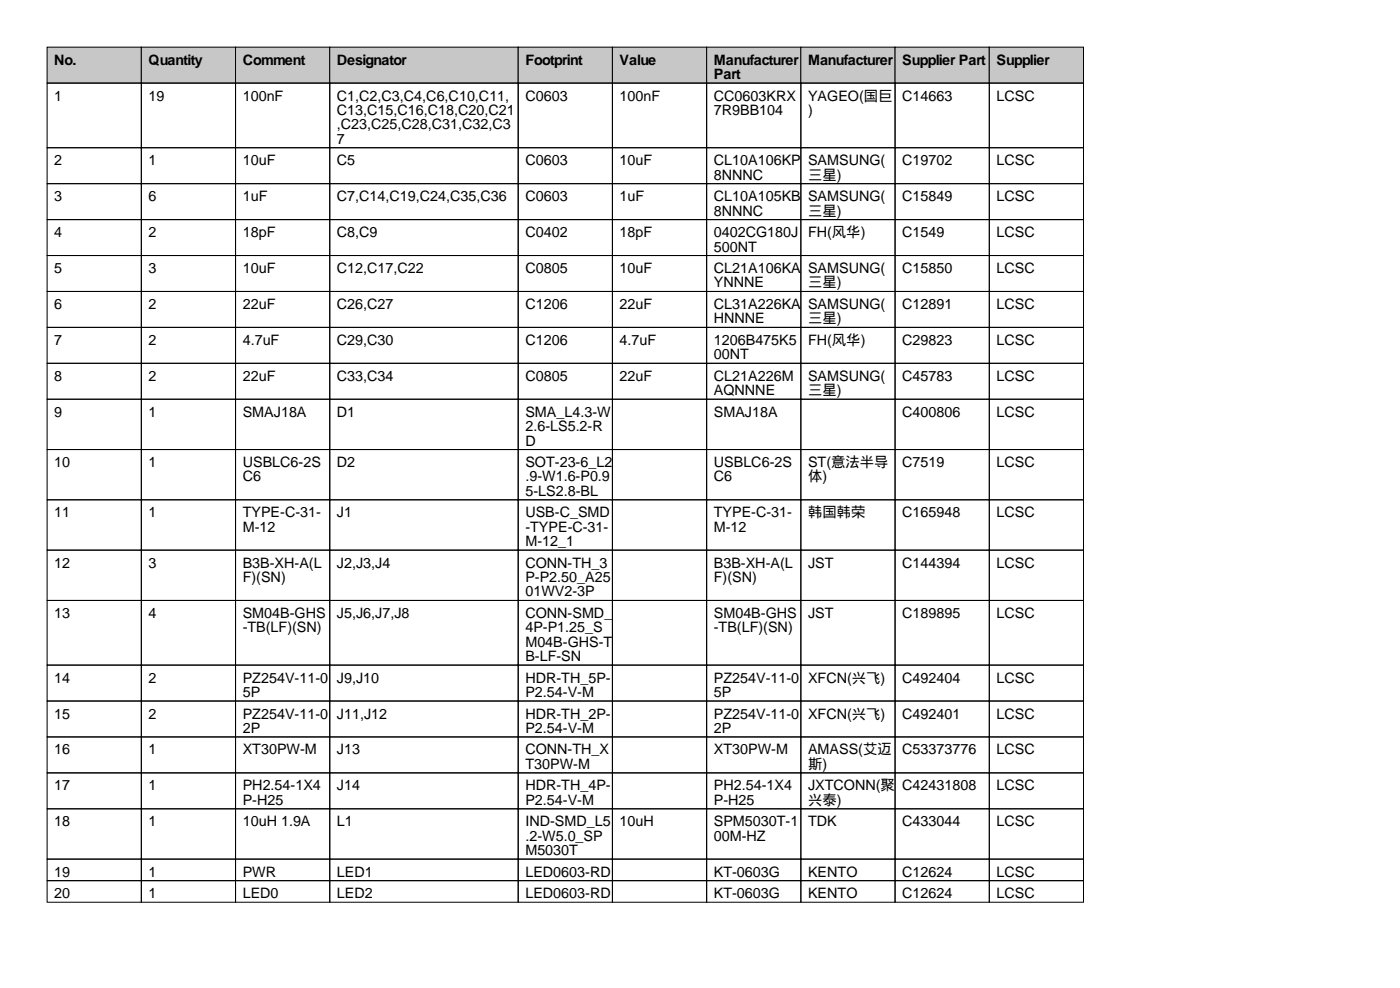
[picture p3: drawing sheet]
<svg xmlns="http://www.w3.org/2000/svg" width="297mm" height="210mm" viewBox="0 0 297 210" stroke-linecap="round" stroke-linejoin="round" font-family="sans-serif">
<defs><g id="words">
<g font-size="3">
<text x="11.5" y="13.7">No.</text>
<text x="31.5" y="13.7">Quantity</text>
<text x="51.5" y="13.7">Comment</text>
<text x="71.5" y="13.7">Designator</text>
<text x="111.5" y="13.7">Footprint</text>
<text x="131.5" y="13.7">Value</text>
<text x="151.5" y="13.7">Manufacturer</text>
<text x="151.5" y="16.8">Part</text>
<text x="171.5" y="13.7">Manufacturer</text>
<text x="191.5" y="13.7">Supplier Part</text>
<text x="211.5" y="13.7">Supplier</text>
<text x="11.5" y="21.3">1</text>
<text x="31.5" y="21.3">19</text>
<text x="51.5" y="21.3">100nF</text>
<text x="71.5" y="21.3">C1,C2,C3,C4,C6,C10,C11,</text>
<text x="111.5" y="21.3">C0603</text>
<text x="131.5" y="21.3">100nF</text>
<text x="151.5" y="21.3">CC0603KRX</text>
<text x="171.5" y="21.3">YAGEO(国巨</text>
<text x="191.5" y="21.3">C14663</text>
<text x="211.5" y="21.3">LCSC</text>
<text x="71.5" y="24.4">C13,C15,C16,C18,C20,C21</text>
<text x="71.5" y="27.4">,C23,C25,C28,C31,C32,C3</text>
<text x="151.5" y="24.4">7R9BB104</text>
<text x="171.5" y="24.4">)</text>
<text x="11.5" y="35.1">2</text>
<text x="31.5" y="35.1">1</text>
<text x="51.5" y="35.1">10uF</text>
<text x="71.5" y="30.5">7</text>
<text x="71.5" y="35.1">C5</text>
<text x="111.5" y="35.1">C0603</text>
<text x="131.5" y="35.1">10uF</text>
<text x="151.5" y="35.1">CL10A106KP</text>
<text x="171.5" y="35.1">SAMSUNG(</text>
<text x="191.5" y="35.1">C19702</text>
<text x="211.5" y="35.1">LCSC</text>
<text x="151.5" y="38.1">8NNNC</text>
<text x="171.5" y="38.1">三星)</text>
<text x="11.5" y="42.7">3</text>
<text x="31.5" y="42.7">6</text>
<text x="51.5" y="42.7">1uF</text>
<text x="71.5" y="42.7">C7,C14,C19,C24,C35,C36</text>
<text x="111.5" y="42.7">C0603</text>
<text x="131.5" y="42.7">1uF</text>
<text x="151.5" y="42.7">CL10A105KB</text>
<text x="151.5" y="45.7">8NNNC</text>
<text x="171.5" y="42.7">SAMSUNG(</text>
<text x="171.5" y="45.7">三星)</text>
<text x="191.5" y="42.7">C15849</text>
<text x="211.5" y="42.7">LCSC</text>
<text x="11.5" y="50.3">4</text>
<text x="31.5" y="50.3">2</text>
<text x="51.5" y="50.3">18pF</text>
<text x="71.5" y="50.3">C8,C9</text>
<text x="111.5" y="50.3">C0402</text>
<text x="131.5" y="50.3">18pF</text>
<text x="151.5" y="50.3">0402CG180J</text>
<text x="151.5" y="53.3">500NT</text>
<text x="171.5" y="50.3">FH(风华)</text>
<text x="191.5" y="50.3">C1549</text>
<text x="211.5" y="50.3">LCSC</text>
<text x="11.5" y="57.9">5</text>
<text x="31.5" y="57.9">3</text>
<text x="51.5" y="57.9">10uF</text>
<text x="71.5" y="57.9">C12,C17,C22</text>
<text x="111.5" y="57.9">C0805</text>
<text x="131.5" y="57.9">10uF</text>
<text x="151.5" y="57.9">CL21A106KA</text>
<text x="171.5" y="57.9">SAMSUNG(</text>
<text x="191.5" y="57.9">C15850</text>
<text x="211.5" y="57.9">LCSC</text>
<text x="11.5" y="65.5">6</text>
<text x="31.5" y="65.5">2</text>
<text x="51.5" y="65.5">22uF</text>
<text x="71.5" y="65.5">C26,C27</text>
<text x="111.5" y="65.5">C1206</text>
<text x="131.5" y="65.5">22uF</text>
<text x="151.5" y="61">YNNNE</text>
<text x="151.5" y="65.5">CL31A226KA</text>
<text x="171.5" y="61">三星)</text>
<text x="171.5" y="65.5">SAMSUNG(</text>
<text x="191.5" y="65.5">C12891</text>
<text x="211.5" y="65.5">LCSC</text>
<text x="151.5" y="68.6">HNNNE</text>
<text x="171.5" y="68.6">三星)</text>
<text x="11.5" y="73.2">7</text>
<text x="31.5" y="73.2">2</text>
<text x="51.5" y="73.2">4.7uF</text>
<text x="71.5" y="73.2">C29,C30</text>
<text x="111.5" y="73.2">C1206</text>
<text x="131.5" y="73.2">4.7uF</text>
<text x="151.5" y="73.2">1206B475K5</text>
<text x="151.5" y="76.2">00NT</text>
<text x="171.5" y="73.2">FH(风华)</text>
<text x="191.5" y="73.2">C29823</text>
<text x="211.5" y="73.2">LCSC</text>
<text x="11.5" y="80.8">8</text>
<text x="31.5" y="80.8">2</text>
<text x="51.5" y="80.8">22uF</text>
<text x="71.5" y="80.8">C33,C34</text>
<text x="111.5" y="80.8">C0805</text>
<text x="131.5" y="80.8">22uF</text>
<text x="151.5" y="80.8">CL21A226M</text>
<text x="151.5" y="83.8">AQNNNE</text>
<text x="171.5" y="80.8">SAMSUNG(</text>
<text x="171.5" y="83.8">三星)</text>
<text x="191.5" y="80.8">C45783</text>
<text x="211.5" y="80.8">LCSC</text>
<text x="11.5" y="88.4">9</text>
<text x="31.5" y="88.4">1</text>
<text x="51.5" y="88.4">SMAJ18A</text>
<text x="71.5" y="88.4">D1</text>
<text x="111.5" y="88.4">SMA_L4.3-W</text>
<text x="151.5" y="88.4">SMAJ18A</text>
<text x="191.5" y="88.4">C400806</text>
<text x="211.5" y="88.4">LCSC</text>
<text x="111.5" y="91.4">2.6-LS5.2-R</text>
<text x="111.5" y="94.5">D</text>
<text x="11.5" y="99.1">10</text>
<text x="31.5" y="99.1">1</text>
<text x="51.5" y="99.1">USBLC6-2S</text>
<text x="71.5" y="99.1">D2</text>
<text x="111.5" y="99.1">SOT-23-6_L2</text>
<text x="151.5" y="99.1">USBLC6-2S</text>
<text x="171.5" y="99.1">ST(意法半导</text>
<text x="191.5" y="99.1">C7519</text>
<text x="211.5" y="99.1">LCSC</text>
<text x="51.5" y="102.1">C6</text>
<text x="111.5" y="102.1">.9-W1.6-P0.9</text>
<text x="111.5" y="105.2">5-LS2.8-BL</text>
<text x="151.5" y="102.1">C6</text>
<text x="171.5" y="102.1">体)</text>
<text x="11.5" y="109.7">11</text>
<text x="31.5" y="109.7">1</text>
<text x="51.5" y="109.7">TYPE-C-31-</text>
<text x="51.5" y="112.8">M-12</text>
<text x="71.5" y="109.7">J1</text>
<text x="111.5" y="109.7">USB-C_SMD</text>
<text x="111.5" y="112.8">-TYPE-C-31-</text>
<text x="151.5" y="109.7">TYPE-C-31-</text>
<text x="151.5" y="112.8">M-12</text>
<text x="171.5" y="109.7">韩国韩荣</text>
<text x="191.5" y="109.7">C165948</text>
<text x="211.5" y="109.7">LCSC</text>
<text x="111.5" y="115.8">M-12_1</text>
<text x="11.5" y="120.4">12</text>
<text x="31.5" y="120.4">3</text>
<text x="51.5" y="120.4">B3B-XH-A(L</text>
<text x="51.5" y="123.4">F)(SN)</text>
<text x="71.5" y="120.4">J2,J3,J4</text>
<text x="111.5" y="120.4">CONN-TH_3</text>
<text x="111.5" y="123.4">P-P2.50_A25</text>
<text x="151.5" y="120.4">B3B-XH-A(L</text>
<text x="151.5" y="123.4">F)(SN)</text>
<text x="171.5" y="120.4">JST</text>
<text x="191.5" y="120.4">C144394</text>
<text x="211.5" y="120.4">LCSC</text>
<text x="11.5" y="131.1">13</text>
<text x="31.5" y="131.1">4</text>
<text x="51.5" y="131.1">SM04B-GHS</text>
<text x="71.5" y="131.1">J5,J6,J7,J8</text>
<text x="111.5" y="126.5">01WV2-3P</text>
<text x="111.5" y="131.1">CONN-SMD_</text>
<text x="151.5" y="131.1">SM04B-GHS</text>
<text x="171.5" y="131.1">JST</text>
<text x="191.5" y="131.1">C189895</text>
<text x="211.5" y="131.1">LCSC</text>
<text x="51.5" y="134.1">-TB(LF)(SN)</text>
<text x="111.5" y="134.1">4P-P1.25_S</text>
<text x="111.5" y="137.2">M04B-GHS-T</text>
<text x="151.5" y="134.1">-TB(LF)(SN)</text>
<text x="111.5" y="140.2">B-LF-SN</text>
<text x="11.5" y="144.8">14</text>
<text x="31.5" y="144.8">2</text>
<text x="51.5" y="144.8">PZ254V-11-0</text>
<text x="51.5" y="147.8">5P</text>
<text x="71.5" y="144.8">J9,J10</text>
<text x="111.5" y="144.8">HDR-TH_5P-</text>
<text x="111.5" y="147.8">P2.54-V-M</text>
<text x="151.5" y="144.8">PZ254V-11-0</text>
<text x="151.5" y="147.8">5P</text>
<text x="171.5" y="144.8">XFCN(兴飞)</text>
<text x="191.5" y="144.8">C492404</text>
<text x="211.5" y="144.8">LCSC</text>
<text x="11.5" y="152.4">15</text>
<text x="31.5" y="152.4">2</text>
<text x="51.5" y="152.4">PZ254V-11-0</text>
<text x="51.5" y="155.5">2P</text>
<text x="71.5" y="152.4">J11,J12</text>
<text x="111.5" y="152.4">HDR-TH_2P-</text>
<text x="111.5" y="155.5">P2.54-V-M</text>
<text x="151.5" y="152.4">PZ254V-11-0</text>
<text x="151.5" y="155.5">2P</text>
<text x="171.5" y="152.4">XFCN(兴飞)</text>
<text x="191.5" y="152.4">C492401</text>
<text x="211.5" y="152.4">LCSC</text>
<text x="11.5" y="160">16</text>
<text x="31.5" y="160">1</text>
<text x="51.5" y="160">XT30PW-M</text>
<text x="71.5" y="160">J13</text>
<text x="111.5" y="160">CONN-TH_X</text>
<text x="151.5" y="160">XT30PW-M</text>
<text x="171.5" y="160">AMASS(艾迈</text>
<text x="191.5" y="160">C53373776</text>
<text x="211.5" y="160">LCSC</text>
<text x="11.5" y="167.6">17</text>
<text x="31.5" y="167.6">1</text>
<text x="51.5" y="167.6">PH2.54-1X4</text>
<text x="71.5" y="167.6">J14</text>
<text x="111.5" y="163.1">T30PW-M</text>
<text x="111.5" y="167.6">HDR-TH_4P-</text>
<text x="151.5" y="167.6">PH2.54-1X4</text>
<text x="171.5" y="163.1">斯)</text>
<text x="171.5" y="167.6">JXTCONN(聚</text>
<text x="191.5" y="167.6">C42431808</text>
<text x="211.5" y="167.6">LCSC</text>
<text x="51.5" y="170.7">P-H25</text>
<text x="111.5" y="170.7">P2.54-V-M</text>
<text x="151.5" y="170.7">P-H25</text>
<text x="171.5" y="170.7">兴泰)</text>
<text x="11.5" y="175.3">18</text>
<text x="31.5" y="175.3">1</text>
<text x="51.5" y="175.3">10uH 1.9A</text>
<text x="71.5" y="175.3">L1</text>
<text x="111.5" y="175.3">IND-SMD_L5</text>
<text x="111.5" y="178.3">.2-W5.0_SP</text>
<text x="131.5" y="175.3">10uH</text>
<text x="151.5" y="175.3">SPM5030T-1</text>
<text x="151.5" y="178.3">00M-HZ</text>
<text x="171.5" y="175.3">TDK</text>
<text x="191.5" y="175.3">C433044</text>
<text x="211.5" y="175.3">LCSC</text>
<text x="11.5" y="185.9">19</text>
<text x="31.5" y="185.9">1</text>
<text x="51.5" y="185.9">PWR</text>
<text x="71.5" y="185.9">LED1</text>
<text x="111.5" y="181.4">M5030T</text>
<text x="111.5" y="185.9">LED0603-RD</text>
<text x="151.5" y="185.9">KT-0603G</text>
<text x="171.5" y="185.9">KENTO</text>
<text x="191.5" y="185.9">C12624</text>
<text x="211.5" y="185.9">LCSC</text>
<text x="11.5" y="190.5">20</text>
<text x="31.5" y="190.5">1</text>
<text x="51.5" y="190.5">LED0</text>
<text x="71.5" y="190.5">LED2</text>
<text x="111.5" y="190.5">LED0603-RD</text>
<text x="151.5" y="190.5">KT-0603G</text>
<text x="171.5" y="190.5">KENTO</text>
<text x="191.5" y="190.5">C12624</text>
<text x="211.5" y="190.5">LCSC</text>
</g>
</g></defs>
<g fill="#c7c7c7" stroke="#000" stroke-width=".21">
<path d="M10 10h20v7.6h-20z"/>
<path d="M30 10h20v7.6h-20z"/>
<path d="M50 10h20v7.6h-20z"/>
<path d="M70 10h40v7.6h-40z"/>
<path d="M110 10h20v7.6h-20z"/>
<path d="M130 10h20v7.6h-20z"/>
<path d="M150 10h20v7.6h-20z"/>
<path d="M170 10h20v7.6h-20z"/>
<path d="M190 10h20v7.6h-20z"/>
<path d="M210 10h20v7.6h-20z"/>
</g>
<g fill="none" stroke="#000" stroke-width=".21">
<path d="M10 17.6h20v13.7h-20zM30 17.6h20v13.7h-20zM50 17.6h20v13.7h-20zM70 17.6h40v13.7h-40zM110 17.6h20v13.7h-20zM130 17.6h20v13.7h-20zM150 17.6h20v13.7h-20zM170 17.6h20v13.7h-20zM190 17.6h20v13.7h-20zM210 17.6h20v13.7h-20zM10 31.3h20v7.7h-20zM10 39h20v7.6h-20z"/>
<path d="M30 31.3h20v7.7h-20zM30 39h20v7.6h-20zM50 31.3h20v7.7h-20zM50 39h20v7.6h-20zM70 31.3h40v7.7h-40zM70 39h40v7.6h-40zM110 31.3h20v7.7h-20zM110 39h20v7.6h-20zM130 31.3h20v7.7h-20zM130 39h20v7.6h-20zM150 31.3h20v7.7h-20zM150 39h20v7.6h-20z"/>
<path d="M170 31.3h20v7.7h-20zM170 39h20v7.6h-20zM190 31.3h20v7.7h-20zM190 39h20v7.6h-20zM210 31.3h20v7.7h-20zM210 39h20v7.6h-20zM10 46.6h20v7.6h-20zM10 54.2h20v7.6h-20zM30 46.6h20v7.6h-20zM30 54.2h20v7.6h-20zM50 46.6h20v7.6h-20zM50 54.2h20v7.6h-20z"/>
<path d="M70 46.6h40v7.6h-40zM70 54.2h40v7.6h-40zM110 46.6h20v7.6h-20zM110 54.2h20v7.6h-20zM130 46.6h20v7.6h-20zM130 54.2h20v7.6h-20zM150 46.6h20v7.6h-20zM150 54.2h20v7.6h-20zM170 46.6h20v7.6h-20zM170 54.2h20v7.6h-20zM190 46.6h20v7.6h-20zM190 54.2h20v7.6h-20z"/>
<path d="M210 46.6h20v7.6h-20zM210 54.2h20v7.6h-20zM10 61.8h20v7.6h-20zM10 69.4h20v7.7h-20zM10 77.1h20v7.6h-20zM30 61.8h20v7.6h-20zM30 69.4h20v7.7h-20zM30 77.1h20v7.6h-20zM50 61.8h20v7.6h-20zM50 69.4h20v7.7h-20zM50 77.1h20v7.6h-20zM70 61.8h40v7.6h-40z"/>
<path d="M70 69.4h40v7.7h-40zM70 77.1h40v7.6h-40zM110 61.8h20v7.6h-20zM110 69.4h20v7.7h-20zM110 77.1h20v7.6h-20zM130 61.8h20v7.6h-20zM130 69.4h20v7.7h-20zM130 77.1h20v7.6h-20zM150 61.8h20v7.6h-20zM150 69.4h20v7.7h-20zM150 77.1h20v7.6h-20zM170 61.8h20v7.6h-20z"/>
<path d="M170 69.4h20v7.7h-20zM170 77.1h20v7.6h-20zM190 61.8h20v7.6h-20zM190 69.4h20v7.7h-20zM190 77.1h20v7.6h-20zM210 61.8h20v7.6h-20zM210 69.4h20v7.7h-20zM210 77.1h20v7.6h-20zM10 84.7h20v10.6h-20zM10 95.3h20v10.7h-20zM30 84.7h20v10.6h-20zM30 95.3h20v10.7h-20z"/>
<path d="M50 84.7h20v10.6h-20zM50 95.3h20v10.7h-20zM70 84.7h40v10.6h-40zM70 95.3h40v10.7h-40zM110 84.7h20v10.6h-20zM110 95.3h20v10.7h-20zM130 84.7h20v10.6h-20zM130 95.3h20v10.7h-20zM150 84.7h20v10.6h-20zM150 95.3h20v10.7h-20zM170 84.7h20v10.6h-20zM170 95.3h20v10.7h-20z"/>
<path d="M190 84.7h20v10.6h-20zM190 95.3h20v10.7h-20zM210 84.7h20v10.6h-20zM210 95.3h20v10.7h-20zM10 106h20v10.7h-20zM10 116.7h20v10.6h-20zM30 106h20v10.7h-20zM30 116.7h20v10.6h-20zM50 106h20v10.7h-20zM50 116.7h20v10.6h-20zM70 106h40v10.7h-40zM70 116.7h40v10.6h-40z"/>
<path d="M110 106h20v10.7h-20zM110 116.7h20v10.6h-20zM130 106h20v10.7h-20zM130 116.7h20v10.6h-20zM150 106h20v10.7h-20zM150 116.7h20v10.6h-20zM170 106h20v10.7h-20zM170 116.7h20v10.6h-20zM190 106h20v10.7h-20zM190 116.7h20v10.6h-20zM210 106h20v10.7h-20zM210 116.7h20v10.6h-20z"/>
<path d="M10 127.3h20v13.8h-20zM30 127.3h20v13.8h-20zM50 127.3h20v13.8h-20zM70 127.3h40v13.8h-40zM110 127.3h20v13.8h-20zM130 127.3h20v13.8h-20zM150 127.3h20v13.8h-20zM170 127.3h20v13.8h-20zM190 127.3h20v13.8h-20zM210 127.3h20v13.8h-20zM10 141.1h20v7.6h-20zM10 148.7h20v7.6h-20z"/>
<path d="M10 156.3h20v7.6h-20zM30 141.1h20v7.6h-20zM30 148.7h20v7.6h-20zM30 156.3h20v7.6h-20zM50 141.1h20v7.6h-20zM50 148.7h20v7.6h-20zM50 156.3h20v7.6h-20zM70 141.1h40v7.6h-40zM70 148.7h40v7.6h-40zM70 156.3h40v7.6h-40zM110 141.1h20v7.6h-20zM110 148.7h20v7.6h-20z"/>
<path d="M110 156.3h20v7.6h-20zM130 141.1h20v7.6h-20zM130 148.7h20v7.6h-20zM130 156.3h20v7.6h-20zM150 141.1h20v7.6h-20zM150 148.7h20v7.6h-20zM150 156.3h20v7.6h-20zM170 141.1h20v7.6h-20zM170 148.7h20v7.6h-20zM170 156.3h20v7.6h-20zM190 141.1h20v7.6h-20zM190 148.7h20v7.6h-20z"/>
<path d="M190 156.3h20v7.6h-20zM210 141.1h20v7.6h-20zM210 148.7h20v7.6h-20zM210 156.3h20v7.6h-20zM10 163.9h20v7.6h-20zM10 171.5h20v10.7h-20zM30 163.9h20v7.6h-20zM30 171.5h20v10.7h-20zM50 163.9h20v7.6h-20zM50 171.5h20v10.7h-20zM70 163.9h40v7.6h-40zM70 171.5h40v10.7h-40z"/>
<path d="M110 163.9h20v7.6h-20zM110 171.5h20v10.7h-20zM130 163.9h20v7.6h-20zM130 171.5h20v10.7h-20zM150 163.9h20v7.6h-20zM150 171.5h20v10.7h-20zM170 163.9h20v7.6h-20zM170 171.5h20v10.7h-20zM190 163.9h20v7.6h-20zM190 171.5h20v10.7h-20zM210 163.9h20v7.6h-20zM210 171.5h20v10.7h-20z"/>
<path d="M10 182.2h20v4.6h-20zM10 186.8h20v4.6h-20zM30 182.2h20v4.6h-20zM30 186.8h20v4.6h-20zM50 182.2h20v4.6h-20zM50 186.8h20v4.6h-20zM70 182.2h40v4.6h-40zM70 186.8h40v4.6h-40zM110 182.2h20v4.6h-20zM110 186.8h20v4.6h-20zM130 182.2h20v4.6h-20zM130 186.8h20v4.6h-20z"/>
<path d="M150 182.2h20v4.6h-20zM150 186.8h20v4.6h-20zM170 182.2h20v4.6h-20zM170 186.8h20v4.6h-20zM190 182.2h20v4.6h-20zM190 186.8h20v4.6h-20zM210 182.2h20v4.6h-20zM210 186.8h20v4.6h-20z"/>
</g>
<use href="#words"/>
</svg>
